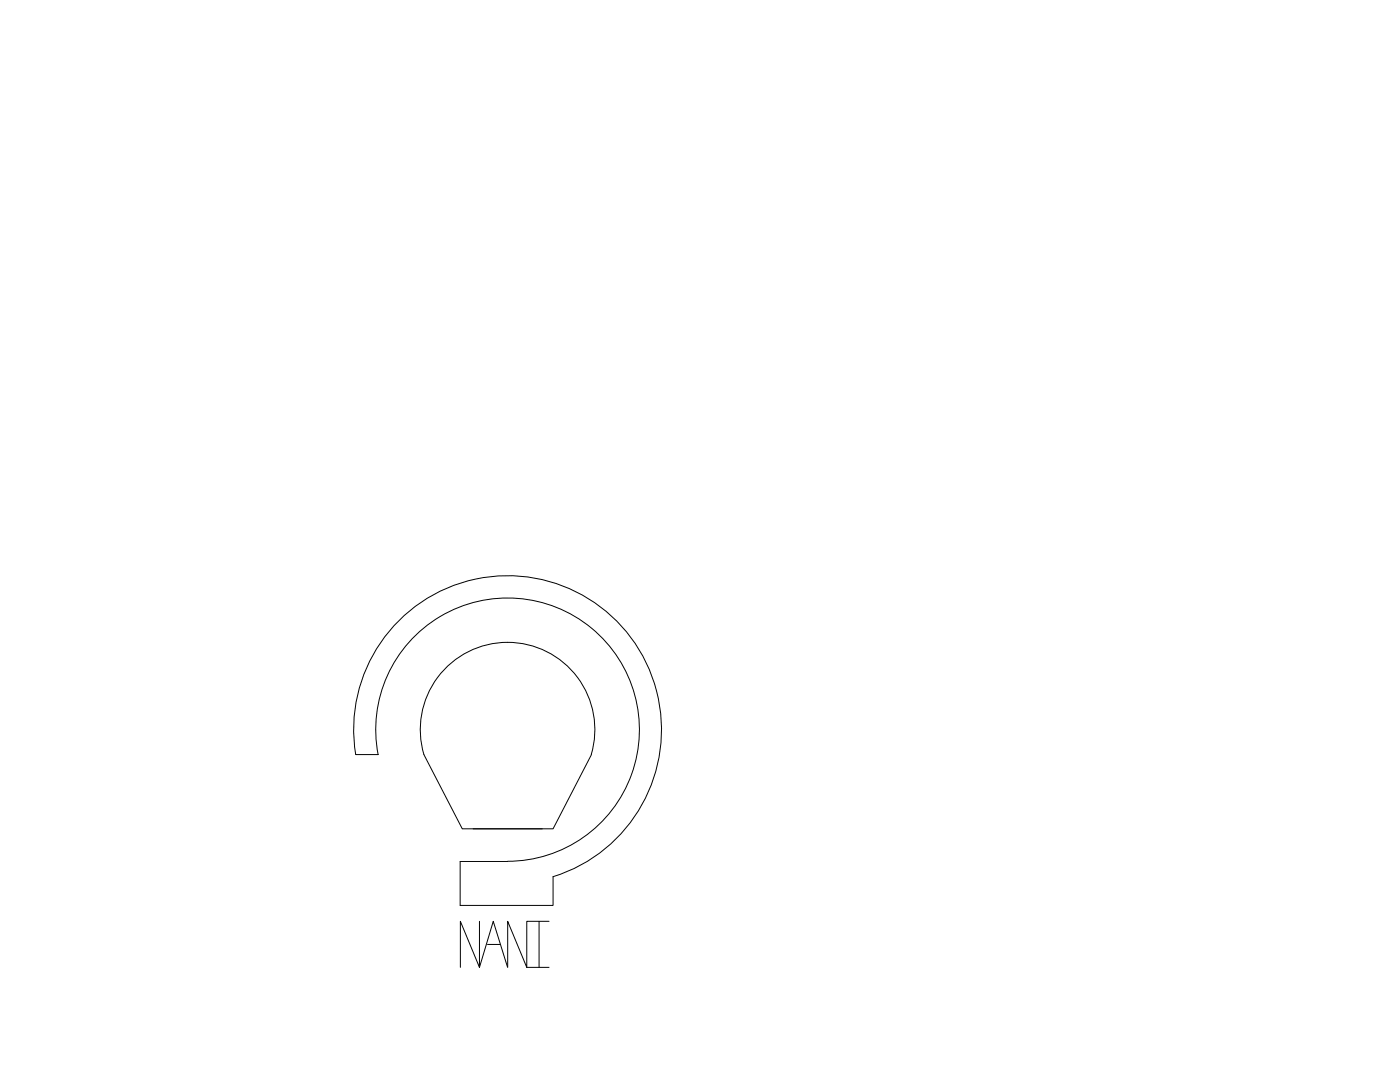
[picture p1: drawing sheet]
<svg xmlns="http://www.w3.org/2000/svg" width="279mm" height="216mm" viewBox="0 0 279 216" stroke-linecap="round" stroke-linejoin="round" font-family="sans-serif">
<!-- layer: 0 -->
<path d="M75.5 150.6a26.3 26.3 0 0 1 22.4-31.1 26.3 26.3 0 0 1 29.6 24.4 26.3 26.3 0 0 1-26.2 28M75.5 150.6h-4.5a30.7 30.7 0 0 1 24-35.1 30.7 30.7 0 0 1 36 22.4 30.7 30.7 0 0 1-20.6 37M118 150.6a17.4 17.4 0 0 0-16.7-22.4 17.4 17.4 0 0 0-16.7 22.4l7.7 14.8h15.9M118 150.6l-7.6 14.8h-16M101.3 171.9h-9.5v8.8h18.6v-5.8M95.7 183.8v9.2l-3.8-9.2v9.2M97.3 188.5h2.6M101.3 192.9l-2.9-9.1-2.7 9.2M105.1 193h4.5M107.6 183.8v9.2M109.6 183.8h-4.5v9.2l-3.8-9.2v9.2" fill="none" stroke="#000" stroke-width=".2"/>
</svg>
